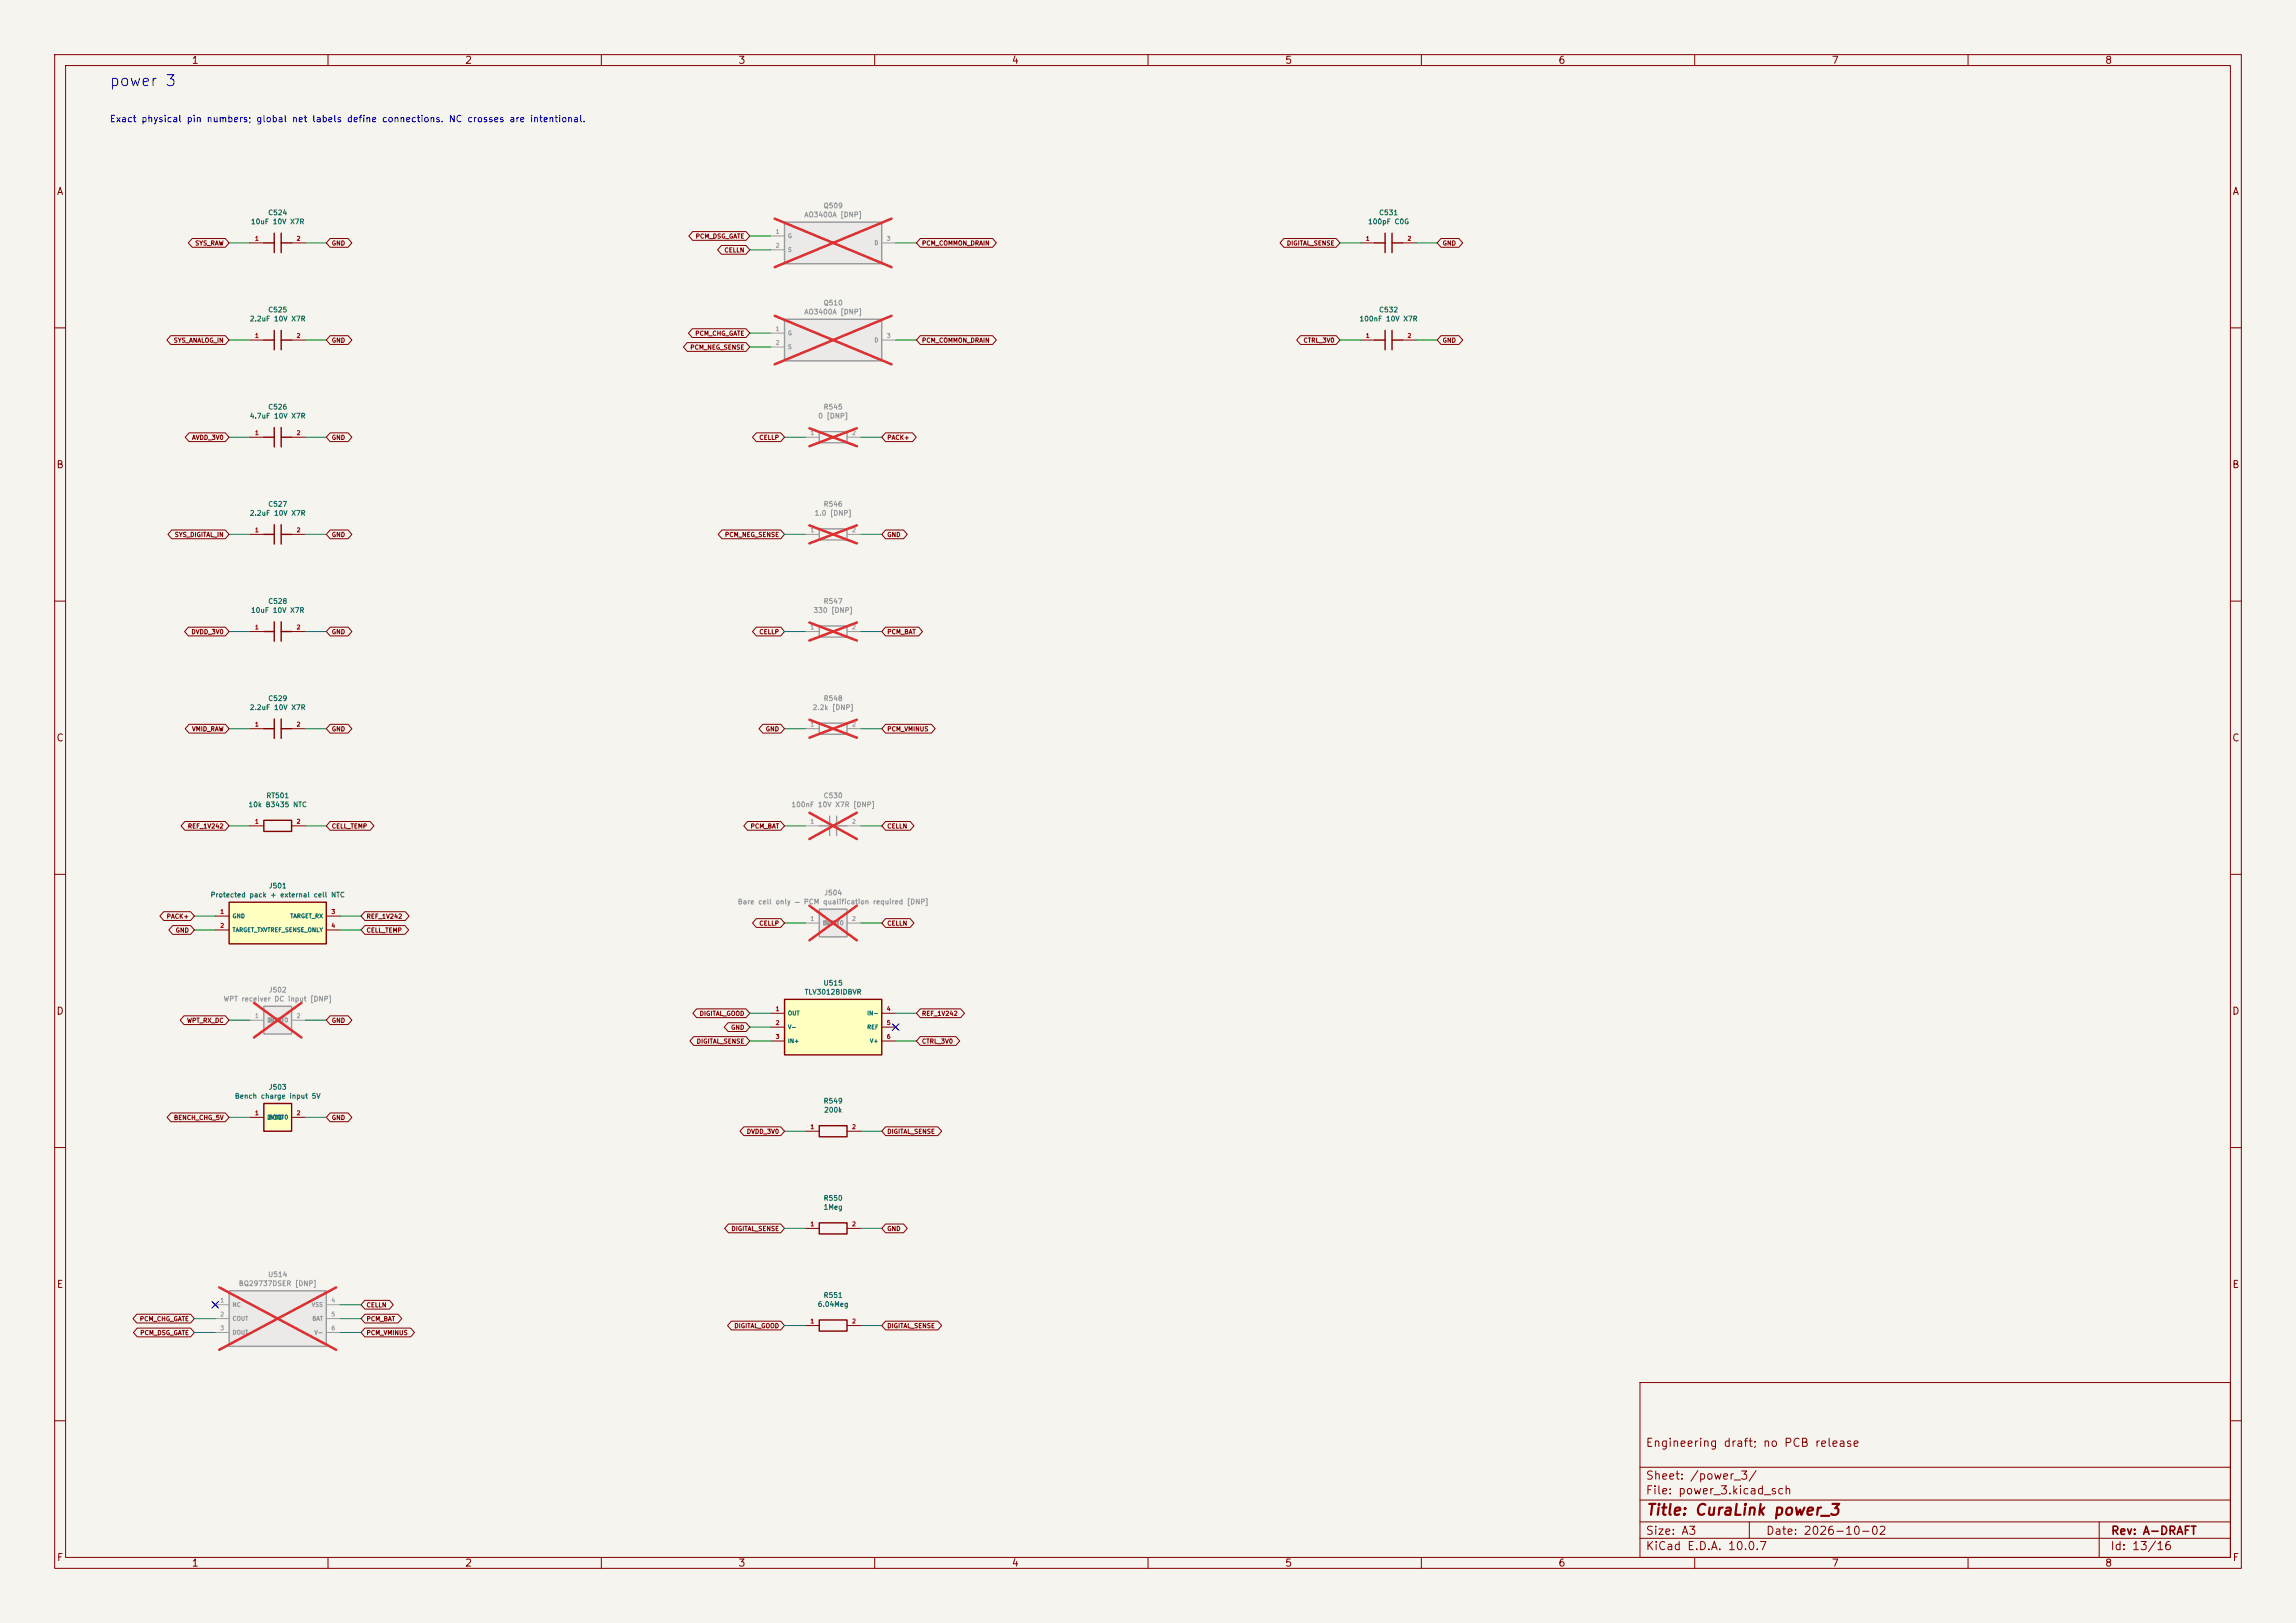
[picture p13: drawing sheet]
<svg xmlns="http://www.w3.org/2000/svg" width="420mm" height="297mm" viewBox="0 0 420 297" stroke-linecap="round" stroke-linejoin="round" font-family="sans-serif">
<defs><g id="words">
<text font-size="2" fill="#0000c2" x="19.9" y="16.3">power 3</text>
<text font-size="2" fill="#840000" x="301" y="277.8">Title: CuraLink power_3</text>
<g font-size="1.5" fill="#840000">
<text x="300.9" y="265.1">Engineering draft; no PCB release</text>
<text x="300.9" y="273.8">File: power_3.kicad_sch</text>
<text x="300.9" y="271.1">Sheet: /power_3/</text>
<text x="300.9" y="281.2">Size: A3</text>
<text x="322.9" y="281.2">Date: 2026-10-02</text>
<text x="386" y="281.2">Rev: A-DRAFT</text>
<text x="300.9" y="284">KiCad E.D.A. 10.0.7</text>
<text x="385.9" y="284">Id: 13/16</text>
</g>
<g font-size="1.3" fill="#840000">
<text x="35" y="12">1</text>
<text x="85" y="12">2</text>
<text x="135" y="12">3</text>
<text x="185" y="12">4</text>
<text x="235" y="12">5</text>
<text x="285" y="12">6</text>
<text x="335" y="12">7</text>
<text x="385" y="12">8</text>
<text x="10.3" y="36">A</text>
<text x="408.3" y="36">A</text>
<text x="10.2" y="86">B</text>
<text x="408.2" y="86">B</text>
<text x="10.2" y="136">C</text>
<text x="408.2" y="136">C</text>
<text x="10.2" y="186">D</text>
<text x="408.2" y="186">D</text>
<text x="10.3" y="236">E</text>
<text x="408.3" y="236">E</text>
<text x="10.3" y="286">F</text>
<text x="35" y="287">1</text>
<text x="85" y="287">2</text>
<text x="135" y="287">3</text>
<text x="185" y="287">4</text>
<text x="235" y="287">5</text>
<text x="285" y="287">6</text>
<text x="335" y="287">7</text>
<text x="385" y="287">8</text>
<text x="408.3" y="286">F</text>
</g>
<text font-size="1.2" fill="#0000c2" x="20" y="22.7">Exact physical pin numbers; global net labels define connections. NC crosses are intentional.</text>
<g font-size=".9" fill="#006464">
<text x="45.8" y="41.2">10uF 10V X7R</text>
<text x="49" y="39.6">C524</text>
<text x="250.2" y="41.2">100pF C0G</text>
<text x="252.2" y="39.6">C531</text>
<text x="45.6" y="59">2.2uF 10V X7R</text>
<text x="49" y="57.4">C525</text>
<text x="248.6" y="59">100nF 10V X7R</text>
<text x="252.2" y="57.4">C532</text>
<text x="45.6" y="76.8">4.7uF 10V X7R</text>
<text x="49" y="75.2">C526</text>
<text x="45.6" y="94.6">2.2uF 10V X7R</text>
<text x="49" y="92.9">C527</text>
<text x="45.8" y="112.4">10uF 10V X7R</text>
<text x="49" y="110.7">C528</text>
<text x="45.6" y="130.1">2.2uF 10V X7R</text>
<text x="49" y="128.5">C529</text>
<text x="45.4" y="147.9">10k B3435 NTC</text>
<text x="48.6" y="146.3">RT501</text>
<text x="38.4" y="164.4">Protected pack + external cell NTC</text>
<text x="49.1" y="162.8">J501</text>
<text x="147.1" y="182.2">TLV3012BIDBVR</text>
<text x="150.6" y="180.6">U515</text>
<text x="42.9" y="201.3">Bench charge input 5V</text>
<text x="49.1" y="199.6">J503</text>
<text x="150.6" y="202.2">R549</text>
<text x="150.7" y="203.8">200k</text>
<text x="150.6" y="221.6">1Meg</text>
<text x="150.6" y="219.9">R550</text>
<text x="149.5" y="239.4">6.04Meg</text>
<text x="150.6" y="237.7">R551</text>
</g>
<g font-size=".9" fill="#939391">
<text x="147" y="40">AO3400A [DNP]</text>
<text x="150.6" y="38.3">Q509</text>
<text x="147" y="57.8">AO3400A [DNP]</text>
<text x="150.6" y="56.1">Q510</text>
<text x="149.6" y="76.8">0 [DNP]</text>
<text x="150.6" y="75.2">R545</text>
<text x="148.9" y="94.6">1.0 [DNP]</text>
<text x="150.6" y="92.9">R546</text>
<text x="148.7" y="112.4">330 [DNP]</text>
<text x="150.6" y="110.7">R547</text>
<text x="148.6" y="130.1">2.2k [DNP]</text>
<text x="150.6" y="128.5">R548</text>
<text x="144.7" y="147.9">100nF 10V X7R [DNP]</text>
<text x="150.6" y="146.3">C530</text>
<text x="134.9" y="165.7">Bare cell only — PCM qualification required [DNP]</text>
<text x="150.7" y="164.1">J504</text>
<text x="40.8" y="183.5">WPT receiver DC input [DNP]</text>
<text x="49.1" y="181.8">J502</text>
<text x="49" y="233.9">U514</text>
<text x="43.6" y="235.6">BQ29737DSER [DNP]</text>
</g>
<g font-size=".8" fill="#840000">
<text x="35.6" y="45.1">SYS_RAW</text>
<text x="60.6" y="45.1">GND</text>
<text x="127.2" y="43.8">PCM_DSG_GATE</text>
<text x="132.4" y="46.4">CELLN</text>
<text x="168.6" y="45.1">PCM_COMMON_DRAIN</text>
<text x="235.3" y="45.1">DIGITAL_SENSE</text>
<text x="263.8" y="45.1">GND</text>
<text x="31.7" y="62.9">SYS_ANALOG_IN</text>
<text x="60.6" y="62.9">GND</text>
<text x="126.2" y="64.2">PCM_NEG_SENSE</text>
<text x="127.1" y="61.6">PCM_CHG_GATE</text>
<text x="168.6" y="62.9">PCM_COMMON_DRAIN</text>
<text x="238.4" y="62.9">CTRL_3V0</text>
<text x="263.8" y="62.9">GND</text>
<text x="35" y="80.7">AVDD_3V0</text>
<text x="60.6" y="80.7">GND</text>
<text x="138.8" y="80.7">CELLP</text>
<text x="162.2" y="80.7">PACK+</text>
<text x="31.9" y="98.5">SYS_DIGITAL_IN</text>
<text x="60.6" y="98.5">GND</text>
<text x="132.5" y="98.5">PCM_NEG_SENSE</text>
<text x="162.2" y="98.5">GND</text>
<text x="34.9" y="116.2">DVDD_3V0</text>
<text x="60.6" y="116.2">GND</text>
<text x="138.8" y="116.2">CELLP</text>
<text x="162.2" y="116.2">PCM_BAT</text>
<text x="35" y="134">VMID_RAW</text>
<text x="60.6" y="134">GND</text>
<text x="140" y="134">GND</text>
<text x="162.2" y="134">PCM_VMINUS</text>
<text x="34.3" y="151.8">REF_1V242</text>
<text x="60.6" y="151.8">CELL_TEMP</text>
<text x="137.2" y="151.8">PCM_BAT</text>
<text x="162.2" y="151.8">CELLN</text>
<text x="30.4" y="168.3">PACK+</text>
<text x="32" y="170.8">GND</text>
<text x="67" y="170.8">CELL_TEMP</text>
<text x="67" y="168.3">REF_1V242</text>
<text x="138.8" y="169.6">CELLP</text>
<text x="162.2" y="169.6">CELLN</text>
<text x="34.1" y="187.4">WPT_RX_DC</text>
<text x="60.6" y="187.4">GND</text>
<text x="127.4" y="191.2">DIGITAL_SENSE</text>
<text x="127.9" y="186.1">DIGITAL_GOOD</text>
<text x="133.6" y="188.6">GND</text>
<text x="168.6" y="186.1">REF_1V242</text>
<text x="168.6" y="191.2">CTRL_3V0</text>
<text x="31.7" y="205.1">BENCH_CHG_5V</text>
<text x="60.6" y="205.1">GND</text>
<text x="136.5" y="207.7">DVDD_3V0</text>
<text x="162.2" y="207.7">DIGITAL_SENSE</text>
<text x="133.7" y="225.5">DIGITAL_SENSE</text>
<text x="162.2" y="225.5">GND</text>
<text x="67" y="239.4">CELLN</text>
<text x="25.5" y="242">PCM_CHG_GATE</text>
<text x="25.6" y="244.5">PCM_DSG_GATE</text>
<text x="67" y="242">PCM_BAT</text>
<text x="67" y="244.5">PCM_VMINUS</text>
<text x="134.2" y="243.2">DIGITAL_GOOD</text>
<text x="162.2" y="243.2">DIGITAL_SENSE</text>
</g>
<g font-size=".8" fill="#a90000">
<text x="46.6" y="44.2">1</text>
<text x="54.2" y="44.2">2</text>
<text x="249.8" y="44.2">1</text>
<text x="257.4" y="44.2">2</text>
<text x="46.6" y="62">1</text>
<text x="54.2" y="62">2</text>
<text x="249.8" y="62">1</text>
<text x="257.4" y="62">2</text>
<text x="46.6" y="79.8">1</text>
<text x="54.2" y="79.8">2</text>
<text x="46.6" y="97.6">1</text>
<text x="54.2" y="97.6">2</text>
<text x="46.6" y="115.3">1</text>
<text x="54.2" y="115.3">2</text>
<text x="46.6" y="133.1">1</text>
<text x="54.2" y="133.1">2</text>
<text x="46.6" y="150.9">1</text>
<text x="54.2" y="150.9">2</text>
<text x="40.2" y="167.4">1</text>
<text x="60.5" y="167.4">3</text>
<text x="40.2" y="170">2</text>
<text x="60.5" y="170">4</text>
<text x="141.8" y="185.2">1</text>
<text x="162.1" y="185.2">4</text>
<text x="141.8" y="187.7">2</text>
<text x="141.8" y="190.3">3</text>
<text x="162.1" y="187.7">5</text>
<text x="162.1" y="190.3">6</text>
<text x="46.6" y="204.2">1</text>
<text x="54.2" y="204.2">2</text>
<text x="148.2" y="206.8">1</text>
<text x="155.8" y="206.8">2</text>
<text x="148.2" y="224.6">1</text>
<text x="155.8" y="224.6">2</text>
<text x="148.2" y="242.3">1</text>
<text x="155.8" y="242.3">2</text>
</g>
<g font-size=".8" fill="#a5a4a2">
<text x="141.8" y="43">1</text>
<text x="141.8" y="45.5">2</text>
<text x="162.1" y="44.2">3</text>
<text x="141.8" y="60.7">1</text>
<text x="141.8" y="63.3">2</text>
<text x="162.1" y="62">3</text>
<text x="148.2" y="79.8">1</text>
<text x="155.8" y="79.8">2</text>
<text x="148.2" y="97.6">1</text>
<text x="155.8" y="97.6">2</text>
<text x="148.2" y="115.3">1</text>
<text x="155.8" y="115.3">2</text>
<text x="148.2" y="133.1">1</text>
<text x="155.8" y="133.1">2</text>
<text x="148.2" y="150.9">1</text>
<text x="155.8" y="150.9">2</text>
<text x="148.2" y="168.7">1</text>
<text x="155.8" y="168.7">2</text>
<text x="46.6" y="186.5">1</text>
<text x="54.2" y="186.5">2</text>
<text x="40.2" y="238.5">1</text>
<text x="60.5" y="238.5">4</text>
<text x="40.2" y="241.1">2</text>
<text x="40.2" y="243.6">3</text>
<text x="60.5" y="241.1">5</text>
<text x="60.5" y="243.6">6</text>
</g>
<g font-size=".8" fill="#939391">
<text x="144" y="43.7">G</text>
<text x="144" y="46.3">S</text>
<text x="159.9" y="45">D</text>
<text x="144" y="61.5">G</text>
<text x="144" y="64.1">S</text>
<text x="159.9" y="62.8">D</text>
<text x="150.4" y="169.5">DVDD</text>
<text x="150.6" y="169.5">BOOT0</text>
<text x="48.8" y="187.3">DVDD</text>
<text x="49" y="187.3">BOOT0</text>
<text x="42.4" y="239.3">NC</text>
<text x="56.9" y="239.3">VSS</text>
<text x="42.4" y="241.9">COUT</text>
<text x="42.4" y="244.4">DOUT</text>
<text x="57" y="241.9">BAT</text>
<text x="57.4" y="244.4">V-</text>
</g>
<g font-size=".8" fill="#006464">
<text x="42.4" y="168.2">GND</text>
<text x="42.4" y="170.7">TARGET_TXVTREF_SENSE_ONLY</text>
<text x="53" y="168.2">TARGET_RX</text>
<text x="144" y="186">OUT</text>
<text x="158.5" y="186">IN-</text>
<text x="144" y="188.5">V-</text>
<text x="144" y="191.1">IN+</text>
<text x="158.5" y="188.5">REF</text>
<text x="159" y="191.1">V+</text>
<text x="48.8" y="205">DVDD</text>
<text x="49" y="205">BOOT0</text>
</g>
</g></defs>
<path d="M0 0h420v297h-420z" fill="#f5f4ef" stroke="#f5f4ef" stroke-width=".18"/>
<g fill="none" stroke="#840000" stroke-width=".18">
<path d="M10 10h400v277h-400zM12 12h396v273h-396zM60 10v2M110 10v2M160 10v2M210 10v2M260 10v2M310 10v2M360 10v2M10 60h2M408 60h2M45.7 97.8h2.6"/>
<path d="M53.3 97.8h2.6M10 110h2M45.7 115.6h2.6M53.3 115.6h2.6M408 110h2M10 160h2M408 160h2M10 210h2M147.3 207h2.6M154.9 207h2.6M408 210h2M147.3 242.6h2.6"/>
<path d="M154.9 242.6h2.6M300 253h108v32h-108zM10 260h2M300 278.5h108M300 274.5h108M300 268.5h108M320 278.5v3M384 278.5v6.5M408 260h2M60 285v2M110 285v2M160 285v2"/>
<path d="M210 285v2M260 285v2M300 281.5h108M310 285v2M360 285v2"/>
</g>
<path d="M48.3 97.8h1.9M50.2 96v3.6M51.4 97.8h1.9M51.4 96v3.6M48.3 115.6h1.9M50.2 113.8v3.5M51.4 113.8v3.5M51.4 115.6h1.9M149.9 206h5v2h-5zM149.9 241.6h5v2h-5z" fill="none" stroke="#840000" stroke-width=".25"/>
<path d="M149.9 166.4h5v5.1h-5z" fill="#ebeae8"/>
<path d="M149.9 166.4h5v5.1h-5z" fill="none" stroke="#9c9b98" stroke-width=".25"/>
<path d="M147.3 168.9h2.6M154.9 168.9h2.6" fill="none" stroke="#9c9b98" stroke-width=".18"/>
<path d="M148.1 165.7l8.6 6.4M156.7 165.7l-8.6 6.4" fill="none" stroke="#e12e31" stroke-width=".46"/>
<path d="M143.5 182.9h17.8v10.1h-17.8z" fill="#ffffc2"/>
<g fill="none" stroke="#840000" stroke-width=".25">
<path d="M48.3 44.5h1.9M50.2 42.7v3.5M51.4 44.5h1.9M51.4 42.7v3.5M251.5 44.5h1.9M253.4 42.7v3.5M254.6 44.5h1.9M254.6 42.7v3.5M48.3 133.4h1.9M50.2 131.6v3.5M51.4 133.4h1.9M51.4 131.6v3.5"/>
<path d="M48.3 150.1h5v2h-5zM143.5 182.9h17.8v10.1h-17.8zM149.9 223.8h5v2h-5z"/>
</g>
<g fill="none" stroke="#840000" stroke-width=".18">
<path d="M45.7 44.5h2.6M53.3 44.5h2.6M248.9 44.5h2.6M256.5 44.5h2.6M45.7 133.4h2.6M53.3 133.4h2.6M45.7 151.1h2.6M53.3 151.1h2.6M141 185.4h2.5M141 188h2.5M141 190.5h2.5M161.3 185.4h2.5"/>
<path d="M161.3 188h2.5M161.3 190.5h2.5M147.3 224.8h2.6M154.9 224.8h2.6"/>
</g>
<path d="M149.9 79h5v2h-5zM149.9 96.8h5v2h-5z" fill="none" stroke="#9c9b98" stroke-width=".25"/>
<path d="M147.3 97.8h2.6M147.3 80h2.6M154.9 97.8h2.6M154.9 80h2.6" fill="none" stroke="#9c9b98" stroke-width=".18"/>
<path d="M148.1 78.4l8.6 3.3M156.7 78.4l-8.6 3.3M148.1 96.1l8.6 3.3M156.7 96.1l-8.6 3.3" fill="none" stroke="#e12e31" stroke-width=".46"/>
<path d="M48.3 201.9h5v5.1h-5z" fill="#ffffc2"/>
<path d="M48.3 201.9h5v5.1h-5z" fill="none" stroke="#840000" stroke-width=".25"/>
<path d="M45.7 204.5h2.6M53.3 204.5h2.6" fill="none" stroke="#840000" stroke-width=".18"/>
<path d="M143.5 58.4h17.8v7.6h-17.8z" fill="#ebeae8"/>
<path d="M143.5 58.4h17.8v7.6h-17.8z" fill="none" stroke="#9c9b98" stroke-width=".25"/>
<path d="M141 61h2.5M141 63.5h2.5M161.3 62.2h2.5" fill="none" stroke="#9c9b98" stroke-width=".18"/>
<path d="M141.7 57.8l21.4 8.9M163.1 57.8l-21.4 8.9" fill="none" stroke="#e12e31" stroke-width=".46"/>
<path d="M48.3 62.2h1.9M50.2 60.5v3.5M51.4 62.2h1.9M51.4 60.5v3.5" fill="none" stroke="#840000" stroke-width=".25"/>
<path d="M45.7 62.2h2.6M53.3 62.2h2.6" fill="none" stroke="#840000" stroke-width=".18"/>
<path d="M143.5 40.6h17.8v7.7h-17.8z" fill="#ebeae8"/>
<path d="M143.5 40.6h17.8v7.7h-17.8zM149.9 114.6h5v2h-5zM149.9 151.1h1.9M151.8 149.4v3.5M153 151.1h1.9M153 149.4v3.5" fill="none" stroke="#9c9b98" stroke-width=".25"/>
<path d="M141 43.2h2.5M141 45.7h2.5M161.3 44.5h2.5M147.3 115.6h2.6M154.9 115.6h2.6M147.3 151.1h2.6M154.9 151.1h2.6" fill="none" stroke="#9c9b98" stroke-width=".18"/>
<path d="M141.7 40l21.4 8.9M163.1 40l-21.4 8.9M148.1 113.9l8.6 3.3M156.7 113.9l-8.6 3.3M148.1 148.7l8.6 4.8M156.7 148.7l-8.6 4.8" fill="none" stroke="#e12e31" stroke-width=".46"/>
<path d="M50.2 78.2v3.6M51.4 78.2v3.6M48.3 80h1.9M51.4 80h1.9" fill="none" stroke="#840000" stroke-width=".25"/>
<path d="M45.7 80h2.6M53.3 80h2.6" fill="none" stroke="#840000" stroke-width=".18"/>
<path d="M48.3 184.2h5v5h-5z" fill="#ebeae8"/>
<path d="M48.3 184.2h5v5h-5z" fill="none" stroke="#9c9b98" stroke-width=".25"/>
<path d="M45.7 186.7h2.6M53.3 186.7h2.6" fill="none" stroke="#9c9b98" stroke-width=".18"/>
<path d="M46.5 183.5l8.6 6.4M55.1 183.5l-8.6 6.4" fill="none" stroke="#e12e31" stroke-width=".46"/>
<path d="M41.9 165.1h17.8v7.6h-17.8z" fill="#ffffc2"/>
<path d="M41.9 165.1h17.8v7.6h-17.8z" fill="none" stroke="#840000" stroke-width=".25"/>
<path d="M39.4 167.6h2.5M39.4 170.2h2.5M59.7 167.6h2.5M59.7 170.2h2.5" fill="none" stroke="#840000" stroke-width=".18"/>
<path d="M41.9 236.2h17.8v10.2h-17.8z" fill="#ebeae8"/>
<path d="M149.9 132.3h5v2.1h-5zM41.9 236.2h17.8v10.2h-17.8z" fill="none" stroke="#9c9b98" stroke-width=".25"/>
<path d="M147.3 133.4h2.6M154.9 133.4h2.6M39 238.4l.8 .7M39.4 238.8h2.5M39.8 238.4l-.8 .7M59.7 238.8h2.5M39.4 241.3h2.5M39.4 243.8h2.5M59.7 241.3h2.5M59.7 243.8h2.5" fill="none" stroke="#9c9b98" stroke-width=".18"/>
<path d="M148.1 131.7l8.6 3.3M156.7 131.7l-8.6 3.3M40.1 235.6l21.4 11.4M61.5 235.6l-21.4 11.4" fill="none" stroke="#e12e31" stroke-width=".46"/>
<path d="M251.5 62.2h1.9M253.4 60.5v3.5M254.6 62.2h1.9M254.6 60.5v3.5" fill="none" stroke="#840000" stroke-width=".25"/>
<g fill="none" stroke="#840000" stroke-width=".18">
<path d="M35.2 43.6h6l.7 .9-.7 .8h-6l-.7-.8zM60.4 43.6h3.3l.7 .9-.7 .8h-3.3l-.7-.8zM126.7 42.4h9.8l.7 .8-.7 .8h-9.8l-.7-.8zM132 44.9h4.5l.7 .8-.7 .8h-4.5l-.7-.8zM168.3 43.6h13.3l.7 .9-.7 .8h-13.3l-.7-.8zM234.8 43.6h9.6l.7 .9-.7 .8h-9.6l-.7-.8zM263.6 43.6h3.3l.7 .9-.7 .8h-3.3l-.7-.8zM31.2 61.4h10l.7 .8-.7 .8h-10l-.7-.8zM34.6 79.2h6.6l.7 .8-.7 .8h-6.6l-.7-.8zM60.4 61.4h3.3l.7 .8-.7 .8h-3.3l-.7-.8zM60.4 79.2h3.3l.7 .8-.7 .8h-3.3l-.7-.8zM125.7 62.7h10.8l.7 .8-.7 .8h-10.8l-.7-.8z"/>
<path d="M126.6 60.2h9.9l.7 .8-.7 .8h-9.9l-.7-.8zM138.4 79.2h4.4l.7 .8-.7 .8h-4.4l-.7-.8zM162 79.2h4.9l.7 .8-.7 .8h-4.9l-.7-.8zM168.3 61.4h13.3l.7 .8-.7 .8h-13.3l-.7-.8zM237.9 61.4h6.5l.7 .8-.7 .8h-6.5l-.7-.8zM248.9 62.2h2.6M256.5 62.2h2.6M263.6 61.4h3.3l.7 .8-.7 .8h-3.3l-.7-.8zM31.4 97h9.8l.7 .8-.7 .8h-9.8l-.7-.8zM60.4 97h3.3l.7 .8-.7 .8h-3.3l-.7-.8zM132.1 97h10.7l.7 .8-.7 .8h-10.7l-.7-.8zM162 97h3.3l.7 .8-.7 .8h-3.3l-.7-.8z"/>
<path d="M34.5 114.8h6.7l.7 .8-.7 .8h-6.7l-.7-.8zM60.4 114.8h3.3l.7 .8-.7 .8h-3.3l-.7-.8zM138.4 114.8h4.4l.7 .8-.7 .8h-4.4l-.7-.8zM162 114.8h6l.7 .8-.7 .8h-6l-.7-.8zM34.6 132.5h6.6l.7 .9-.7 .8h-6.6l-.7-.8zM60.4 132.5h3.3l.7 .9-.7 .8h-3.3l-.7-.8zM139.5 132.5h3.3l.7 .9-.7 .8h-3.3l-.7-.8zM162 132.5h8.4l.7 .9-.7 .8h-8.4l-.7-.8zM33.8 150.3h7.4l.7 .8-.7 .8h-7.4l-.7-.8zM60.4 150.3h7.3l.7 .8-.7 .8h-7.3l-.7-.8zM136.8 150.3h6l.7 .8-.7 .8h-6l-.7-.8zM162 150.3h4.5l.7 .8-.7 .8h-4.5l-.7-.8z"/>
<path d="M29.9 166.8h5l.7 .8-.7 .8h-5l-.7-.8zM31.6 169.4h3.3l.7 .8-.7 .8h-3.3l-.7-.8zM66.7 169.4h7.4l.7 .8-.7 .8h-7.4l-.7-.8zM66.7 166.8h7.4l.7 .8-.7 .8h-7.4l-.7-.8zM138.4 168.1h4.4l.7 .8-.7 .8h-4.4l-.7-.8zM162 168.1h4.5l.7 .8-.7 .8h-4.5l-.7-.8zM33.7 185.9h7.5l.7 .8-.7 .8h-7.5l-.7-.8zM60.4 185.9h3.3l.7 .8-.7 .8h-3.3l-.7-.8zM126.9 189.7h9.6l.7 .8-.7 .8h-9.6l-.7-.8zM127.4 184.6h9.1l.7 .8-.7 .8h-9.1l-.7-.8zM133.2 187.2h3.3l.7 .8-.7 .8h-3.3l-.7-.8zM168.3 184.6h7.4l.7 .8-.7 .8h-7.4l-.7-.8z"/>
<path d="M168.3 189.7h6.6l.7 .8-.7 .8h-6.6l-.7-.8zM31.3 203.7h9.9l.7 .8-.7 .8h-9.9l-.7-.8zM60.4 203.7h3.3l.7 .8-.7 .8h-3.3l-.7-.8zM136.1 206.2h6.7l.7 .8-.7 .8h-6.7l-.7-.8zM162 206.2h9.6l.7 .8-.7 .8h-9.6l-.7-.8zM66.7 238h4.5l.7 .8-.7 .8h-4.5l-.7-.8zM133.2 224h9.6l.7 .8-.7 .8h-9.6l-.7-.8zM162 224h3.3l.7 .8-.7 .8h-3.3l-.7-.8zM25 240.5h9.9l.7 .8-.7 .8h-9.9l-.7-.8zM25.1 243h9.8l.7 .8-.7 .8h-9.8l-.7-.8zM66.7 240.5h6.1l.7 .8-.7 .8h-6.1l-.7-.8zM66.7 243h8.4l.7 .8-.7 .8h-8.4l-.7-.8z"/>
<path d="M133.8 241.8h9l.7 .8-.7 .8h-9l-.7-.8zM162 241.8h9.6l.7 .8-.7 .8h-9.6l-.7-.8z"/>
</g>
<g fill="none" stroke="#009600" stroke-width=".18">
<path d="M41.9 44.5h3.8M55.9 44.5h3.8M137.2 43.2h3.8M137.2 45.7h3.8M163.8 44.5h3.8M245.1 44.5h3.8M259.1 44.5h3.8M41.9 62.2h3.8M55.9 62.2h3.8M137.2 61h3.8M137.2 63.5h3.8M163.8 62.2h3.8"/>
<path d="M245.1 62.2h3.8M259.1 62.2h3.8M41.9 97.8h3.8M41.9 80h3.8M55.9 97.8h3.8M55.9 80h3.8M143.5 97.8h3.8M143.5 80h3.8M157.5 97.8h3.8M157.5 80h3.8M41.9 115.6h3.8M55.9 115.6h3.8"/>
<path d="M143.5 115.6h3.8M157.5 115.6h3.8M41.9 133.4h3.8M55.9 133.4h3.8M143.5 133.4h3.8M157.5 133.4h3.8M41.9 151.1h3.8M55.9 151.1h3.8M143.5 151.1h3.8M157.5 151.1h3.8M35.6 167.6h3.8M35.6 170.2h3.8"/>
<path d="M62.2 167.6h3.8M62.2 170.2h3.8M143.5 168.9h3.8M157.5 168.9h3.8M41.9 186.7h3.8M55.9 186.7h3.8M137.2 185.4h3.8M137.2 188h3.8M137.2 190.5h3.8M163.8 185.4h3.8M163.8 190.5h3.8M41.9 204.5h3.8"/>
<path d="M55.9 204.5h3.8M143.5 207h3.8M157.5 207h3.8M62.2 238.8h3.8M143.5 224.8h3.8M157.5 224.8h3.8M35.6 243.8h3.8M35.6 241.3h3.8M62.2 243.8h3.8M62.2 241.3h3.8M143.5 242.6h3.8M157.5 242.6h3.8"/>
</g>
<path d="M163.2 187.4l1.2 1.2M164.4 187.4l-1.2 1.2M38.8 238.2l1.2 1.2M40 238.2l-1.2 1.2" fill="none" stroke="#000084" stroke-width=".18"/>
<use href="#words"/>
</svg>
